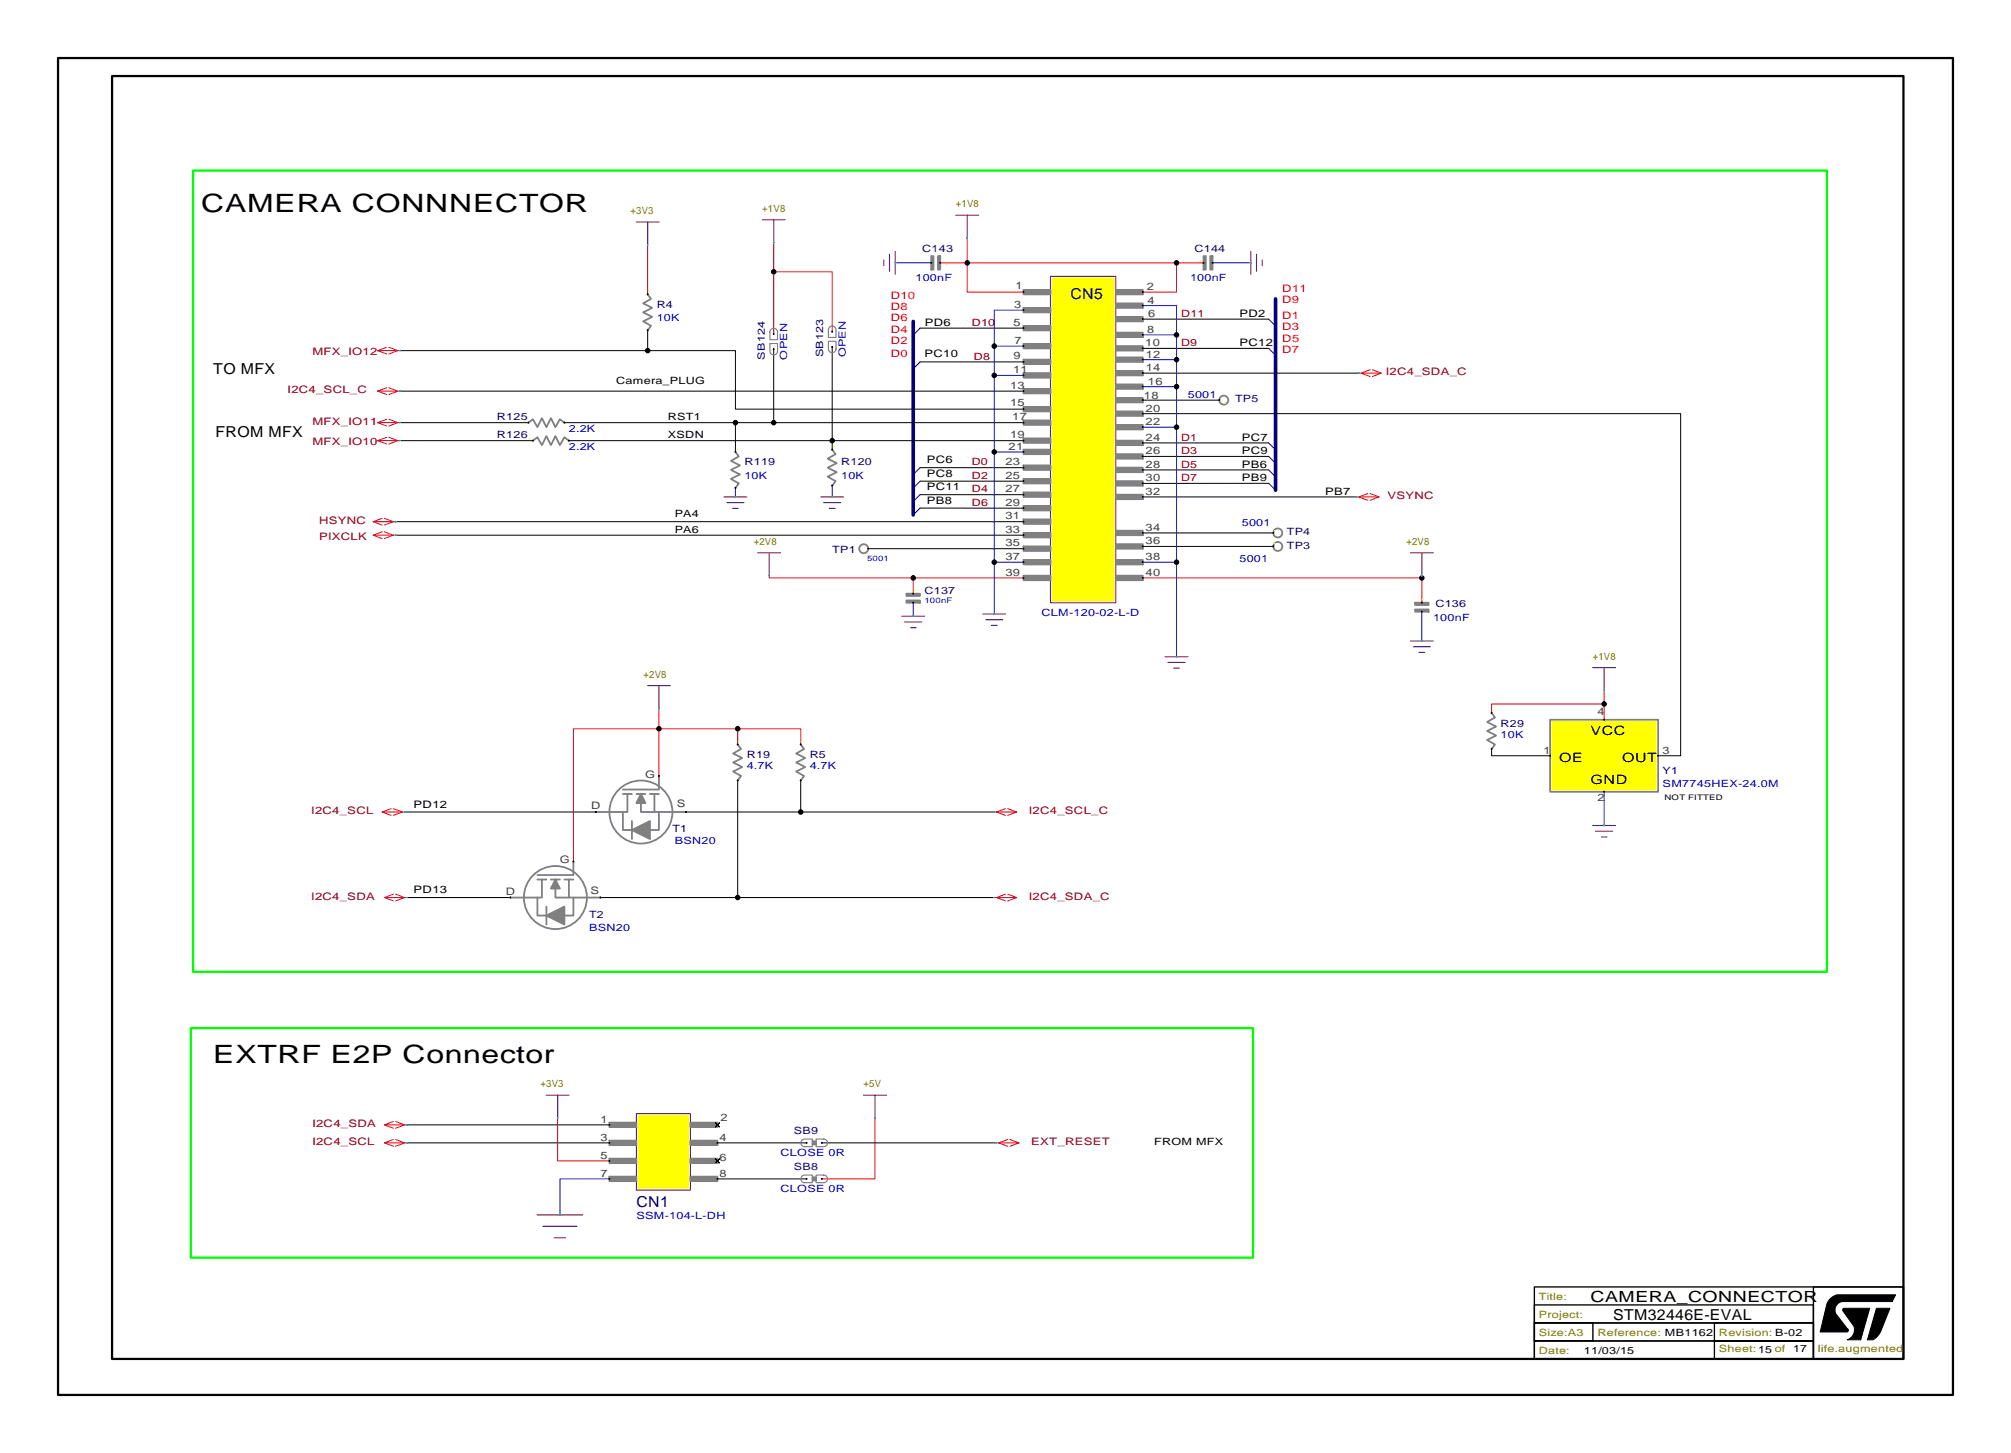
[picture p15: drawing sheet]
<svg xmlns="http://www.w3.org/2000/svg" width="447mm" height="323mm" viewBox="0 0 447 323" stroke-linecap="round" stroke-linejoin="round" font-family="sans-serif">
<defs><g id="words">
<g font-size="5.6">
<text x="44.7" y="47.1">CAMERA CONNNECTOR</text>
<text x="47.4" y="236.2">EXTRF E2P Connector</text>
</g>
<g font-size="3.4" fill="#000080">
<text x="237.8" y="66.4">CN5</text>
<text x="141.4" y="268.2">CN1</text>
</g>
<g font-size="3.4">
<text x="47.4" y="83.2">TO MFX</text>
<text x="47.9" y="97.2">FROM MFX</text>
<text x="353.4" y="289.1">CAMERA_CONNECTOR</text>
<text x="358.4" y="293.2">STM32446E-EVAL</text>
</g>
<g font-size="2.9">
<text x="353.4" y="163.3">VCC</text>
<text x="346.4" y="169.3">OE</text>
<text x="360.4" y="169.3">OUT</text>
<text x="353.4" y="174.3">GND</text>
</g>
<g font-size="2.3" fill="#ff0">
<text x="210.4" y="59.4" transform="rotate(-90 210.4 59.4)">.</text>
<text x="266.9" y="58.4" transform="rotate(-90 266.9 58.4)">.</text>
<text x="143.9" y="64.9">.</text>
<text x="272.4" y="89.9" transform="rotate(-90 272.4 89.9)">.</text>
<text x="116.9" y="93.9" transform="rotate(-90 116.9 93.9)">.</text>
<text x="117.9" y="97.9" transform="rotate(-90 117.9 97.9)">.</text>
<text x="163.4" y="99.9">.</text>
<text x="184.9" y="99.4">.</text>
<text x="282.9" y="117.9">.</text>
<text x="191.9" y="123.4">.</text>
<text x="282.9" y="120.9">.</text>
<text x="202.9" y="131.4">.</text>
<text x="315.9" y="133.4">.</text>
<text x="331.4" y="157.9">.</text>
<text x="163.9" y="164.9">.</text>
<text x="177.9" y="164.9">.</text>
</g>
<g font-size="2.3" fill="#404040">
<text x="225.6" y="64.2">1</text>
<text x="254.8" y="64.4">2</text>
<text x="225.3" y="68.4">3</text>
<text x="255" y="67.4">4</text>
<text x="255.1" y="70.4">6</text>
<text x="225.2" y="72.4">5</text>
<text x="225.4" y="76.4">7</text>
<text x="254.4" y="76.9">10</text>
<text x="254.9" y="73.9">8</text>
<text x="225.1" y="82.9">11</text>
<text x="225.2" y="79.8">9</text>
<text x="254.5" y="82.4">14</text>
<text x="254.5" y="79.4">12</text>
<text x="224.4" y="86.4">13</text>
<text x="254.1" y="88.5">18</text>
<text x="255" y="85.4">16</text>
<text x="224.4" y="90.2">15</text>
<text x="224.9" y="93.2">17</text>
<text x="254.5" y="91.4">20</text>
<text x="254.5" y="94.4">22</text>
<text x="224.1" y="100">21</text>
<text x="224.4" y="97.3">19</text>
<text x="254.5" y="100.9">26</text>
<text x="254.5" y="97.9">24</text>
<text x="223.4" y="106.4">25</text>
<text x="223.4" y="103.4">23</text>
<text x="254.5" y="103.9">28</text>
<text x="254.5" y="106.9">30</text>
<text x="223.4" y="112.4">29</text>
<text x="223.4" y="109.4">27</text>
<text x="254.5" y="109.9">32</text>
<text x="223.4" y="118.4">33</text>
<text x="223.4" y="115.4">31</text>
<text x="254.5" y="117.9">34</text>
<text x="223.4" y="121.4">35</text>
<text x="223.4" y="124.4">37</text>
<text x="254.5" y="124.4">38</text>
<text x="254.5" y="120.9">36</text>
<text x="223.4" y="127.9">39</text>
<text x="254.5" y="127.9">40</text>
<text x="354.9" y="158.9">4</text>
<text x="342.9" y="167.4">1.</text>
<text x="369.4" y="167.4">3</text>
<text x="143.4" y="172.7">G</text>
<text x="131.4" y="179.7">D</text>
<text x="150.4" y="179.2">S</text>
<text x="354.9" y="177.9">2</text>
<text x="124.4" y="191.7">G</text>
<text x="112.4" y="198.7">D</text>
<text x="131.2" y="198.6">S</text>
<text x="133.4" y="249.4">1</text>
<text x="160.1" y="249.1">2</text>
<text x="133.4" y="253.4">3</text>
<text x="133.4" y="257.4">5</text>
<text x="159.9" y="253.4">4</text>
<text x="159.9" y="257.9">6</text>
<text x="133.4" y="261.4">7</text>
<text x="159.9" y="261.4">8</text>
</g>
<g font-size="2.3" fill="#f00">
<text x="284.9" y="64.9">D11</text>
<text x="197.9" y="71.4">D6</text>
<text x="197.9" y="68.9">D8</text>
<text x="197.9" y="66.4">D10</text>
<text x="284.9" y="67.4">D9</text>
<text x="284.9" y="70.9">D1</text>
<text x="197.9" y="76.4">D2</text>
<text x="197.9" y="73.9">D4</text>
<text x="284.9" y="73.4">D3</text>
<text x="284.9" y="75.9">D5</text>
<text x="197.9" y="79.4">D0</text>
<text x="284.9" y="78.4">D7</text>
</g>
<g font-size="2.3">
<text x="275.4" y="70.4">PD2</text>
<text x="205.5" y="72.4">PD6</text>
<text x="275.4" y="76.9">PC12</text>
<text x="205.4" y="79.4">PC10</text>
<text x="275.9" y="100.9">PC9</text>
<text x="275.9" y="97.9">PC7</text>
<text x="205.9" y="105.9">PC8</text>
<text x="205.9" y="102.9">PC6</text>
<text x="275.9" y="106.9">PB9</text>
<text x="275.9" y="103.9">PB6</text>
<text x="205.9" y="111.9">PB8</text>
<text x="205.9" y="108.9">PC11</text>
<text x="294.4" y="109.9">PB7</text>
<text x="91.9" y="179.4">PD12</text>
<text x="91.9" y="198.4">PD13</text>
</g>
<g font-size="2.3" fill="#800000">
<text x="69.4" y="78.9">MFX_IO12</text>
<text x="307.9" y="83.4">I2C4_SDA_C</text>
<text x="63.9" y="87.4">I2C4_SCL_C</text>
<text x="69.4" y="94.4">MFX_IO11</text>
<text x="69.4" y="98.9">MFX_IO10</text>
<text x="308.2" y="110.9">VSYNC</text>
<text x="70.9" y="116.4">HSYNC</text>
<text x="70.9" y="119.9">PIXCLK</text>
<text x="69.2" y="180.9">I2C4_SCL</text>
<text x="228.6" y="180.9">I2C4_SCL_C</text>
<text x="69.2" y="199.9">I2C4_SDA</text>
<text x="228.6" y="199.9">I2C4_SDA_C</text>
<text x="69.4" y="250.4">I2C4_SDA</text>
<text x="69.4" y="254.4">I2C4_SCL</text>
<text x="229.1" y="254.4">EXT_RESET</text>
</g>
<g font-size="2.2" fill="#808000">
<text x="140.1" y="47.6">+3V3</text>
<text x="169.4" y="47.1">+1V8</text>
<text x="212.4" y="46.1">+1V8</text>
<text x="167.5" y="121.1">+2V8</text>
<text x="312.5" y="121.1">+2V8</text>
<text x="353.9" y="146.6">+1V8</text>
<text x="143" y="150.6">+2V8</text>
<text x="120.1" y="241.6">+3V3</text>
<text x="191.9" y="241.6">+5V</text>
<text x="341.9" y="292.9">Project:</text>
<text x="341.9" y="288.9">Title:</text>
<text x="341.9" y="296.9">Size:A3</text>
<text x="354.9" y="296.9">Reference: MB1162</text>
<text x="381.9" y="296.9">Revision: B-02</text>
<text x="341.9" y="300.9">Date:</text>
<text x="381.9" y="300.4">Sheet:15 of</text>
<text x="403.9" y="300.4">life.augmented</text>
</g>
<g font-size="2.2" fill="#000080">
<text x="204.9" y="55.9">C143</text>
<text x="265.4" y="55.9">C144</text>
<text x="145.9" y="68.4">R4</text>
<text x="169.9" y="79.9" transform="rotate(-90 169.9 79.9)">SB124</text>
<text x="182.9" y="79.4" transform="rotate(-90 182.9 79.4)">SB123</text>
<text x="274.4" y="89.4">TP5</text>
<text x="110.4" y="93.4">R125</text>
<text x="110.4" y="97.4">R126</text>
<text x="165.4" y="103.4">R119</text>
<text x="186.9" y="103.4">R120</text>
<text x="285.9" y="118.9">TP4</text>
<text x="184.9" y="122.9">TP1</text>
<text x="285.9" y="121.9">TP3</text>
<text x="205.4" y="131.9">C137</text>
<text x="318.9" y="134.9">C136</text>
<text x="333.4" y="161.4">R29</text>
<text x="165.9" y="168.4">R19</text>
<text x="179.9" y="168.4">R5</text>
<text x="369.4" y="171.9">Y1</text>
<text x="149.4" y="184.9">T1</text>
<text x="130.9" y="203.9">T2</text>
<text x="176.4" y="251.9">SB9</text>
<text x="176.4" y="259.9">SB8</text>
</g>
<g font-size="2.2" fill="#00f">
<text x="203.4" y="62.4">100nF</text>
<text x="264.4" y="62.4">100nF</text>
<text x="145.9" y="71.4">10K</text>
<text x="174.9" y="79.9" transform="rotate(-90 174.9 79.9)">OPEN</text>
<text x="187.9" y="79.4" transform="rotate(-90 187.9 79.4)">OPEN</text>
<text x="263.9" y="88.4">5001</text>
<text x="126.4" y="95.9">2.2K</text>
<text x="126.4" y="99.9">2.2K</text>
<text x="165.4" y="106.4">10K</text>
<text x="186.9" y="106.4">10K</text>
<text x="275.9" y="116.9">5001</text>
<text x="275.4" y="124.9">5001</text>
<text x="231.4" y="136.9">CLM-120-02-L-D</text>
<text x="318.4" y="137.9">100nF</text>
<text x="333.4" y="163.9">10K</text>
<text x="165.9" y="170.9">4.7K</text>
<text x="179.9" y="170.9">4.7K</text>
<text x="369.4" y="174.9">SM7745HEX-24.0M</text>
<text x="149.9" y="187.4">BSN20</text>
<text x="130.9" y="206.9">BSN20</text>
<text x="173.4" y="256.9">CLOSE 0R</text>
<text x="173.4" y="264.9">CLOSE 0R</text>
<text x="141.4" y="270.9">SSM-104-L-DH</text>
</g>
<g font-size="2.2" fill="#800000">
<text x="262.4" y="70.4">D11</text>
<text x="215.9" y="72.4">D10</text>
<text x="262.4" y="76.9">D9</text>
<text x="216.4" y="79.9">D8</text>
<text x="262.4" y="97.9">D1</text>
<text x="262.4" y="100.9">D3</text>
<text x="215.9" y="106.4">D2</text>
<text x="215.9" y="103.4">D0</text>
<text x="262.4" y="106.9">D7</text>
<text x="262.4" y="103.9">D5</text>
<text x="215.9" y="112.4">D6</text>
<text x="215.9" y="109.4">D4</text>
</g>
<g font-size="2.2">
<text x="136.9" y="85.4">Camera_PLUG</text>
<text x="148.4" y="93.4">RST1</text>
<text x="148.4" y="97.4">XSDN</text>
<text x="149.9" y="118.4">PA6</text>
<text x="149.9" y="114.9">PA4</text>
<text x="256.4" y="254.4">FROM MFX</text>
<text x="351.9" y="300.9">11/03/15</text>
<text x="398.4" y="300.4">17</text>
</g>
<g font-size="1.7" fill="#00f">
<text x="192.6" y="124.5">5001</text>
<text x="205.4" y="134">100nF</text>
</g>
<text font-size="1.7" x="369.8" y="177.6">NOT FITTED</text>
</g></defs>
<path d="M202.9 71.4v43M283.4 66.4v42.5" fill="none" stroke="#000080" stroke-width=".8"/>
<path d="M204.4 72.9l-1.5 1.5M281.9 77.4l1.5 1.5M281.9 70.9l1.5 1.5M204.4 80.4l-1.5 1.5M281.9 98.4l1.5 1.5M204.4 112.9l-1.5 1.5M204.4 106.9l-1.5 1.5M204.4 109.9l-1.5 1.5M204.4 103.9l-1.5 1.5M281.9 107.4l1.5 1.5M281.9 104.4l1.5 1.5M281.9 101.4l1.5 1.5" fill="none" stroke="#000080" stroke-width=".22"/>
<g fill="none" stroke="#000" stroke-width=".22">
<path d="M88.9 77.9h55M143.9 77.9h19.5v13h64M143.9 73.4v4.5M171.9 77.6v16.3h55.5M184.9 77.1v22.8M204.4 72.9h23M253.9 77.4h28M253.9 70.9h28M88.9 97.9h29.5M88.9 86.9h138.5M88.9 93.9h28.5M125.4 93.9h38v6.5"/>
<path d="M126.4 97.9h101M163.4 93.9h8.5M204.4 80.4h23M253.9 91.9h119.5v76h-5M253.9 98.4h28M253.9 88.9h17M253.9 82.9h48M87.9 118.9h139.5M87.9 115.9h139.5M204.4 112.9h23M204.4 106.9h23M204.4 109.9h23"/>
<path d="M204.4 103.9h23M253.9 118.4h29M253.9 110.4h47.5M253.9 104.4h28M253.9 101.4h28M281.9 107.4h-28M192.9 121.9h34.5M253.9 121.4h29M163.9 173.4v26h57M177.9 173.4v7M331.4 166.4v1.5h13M89.9 180.4h42.5"/>
<path d="M90.4 199.4h23M133.4 199.4h30.5M152.4 180.4h68.5M90.4 253.9h45M90.4 249.9h45M158.9 249.4l.5 .5 .4-.5-.4 .5 .4 .4-.4-.4-.5 .4 .5-.4zM158.9 257.4l.5 .5 .4-.5-.4 .5 .4 .4-.4-.4-.5 .4 .5-.4zM159.4 253.9h19.8M182.6 253.9h38.8M159.4 261.9h19.8"/>
</g>
<g fill="none" stroke="#f00" stroke-width=".22">
<path d="M143.9 54.4v11M171.9 53.9v20.3M208.9 58.4h58.5M214.9 52.9v12h12.5M261.4 58.4v6.5h-7.5M83.9 77.9l2 .7M85.9 77.1l-2 .8h5M86.4 77.1l2 .8-2 .7M171.9 60.4h13v13.3M83.9 86.9l2 .7M83.9 97.9l2 .7M83.9 93.9l2 .7"/>
<path d="M85.9 86.1l-2 .8h5M85.9 97.1l-2 .8h5M85.9 93.1l-2 .8h5M86.4 86.1l2 .8-2 .7M86.4 97.1l2 .8-2 .7M86.4 93.1l2 .8-2 .7M301.9 82.9h5l-2 .7M304.4 82.1l-2 .8 2 .7M304.9 82.1l2 .8M82.9 115.9l2 .7M82.9 118.9l2 .7M84.9 115.1l-2 .8h5"/>
<path d="M84.9 118.1l-2 .8h5M85.4 115.1l2 .8-2 .7M85.4 118.1l2 .8-2 .7M301.4 110.4h5l-2 .7M303.9 109.6l-2 .8 2 .7M304.4 109.6l2 .8M170.9 127.9v.5h32M202.9 128.4h24.5M202.9 128.4v3.5M253.9 128.4h62M315.9 127.9v6M146.4 157.4v15"/>
<path d="M356.4 156.4h-25v2M356.4 153.4v6.5M86.9 179.6l-2 .8h5M87.4 179.6l2 .8-2 .7M163.9 161.9v3.5M177.9 165.4v-3.5h-50.5v29.5M223.4 179.6l-2 .8 2 .7M223.9 179.6l2 .8M84.9 180.4l2 .7M85.4 199.4l2 .7M87.4 198.6l-2 .8h5M87.9 198.6l2 .8-2 .7"/>
<path d="M220.9 180.4h5l-2 .7M220.9 199.4h5l-2 .7M223.4 198.6l-2 .8 2 .7M223.9 198.6l2 .8M85.4 249.9l2 .7M85.4 253.9l2 .7M87.4 249.1l-2 .8h5M87.4 253.1l-2 .8h5M87.9 249.1l2 .8-2 .7M87.9 253.1l2 .8-2 .7M123.9 248.4v9.5h11.5M194.4 248.4v13.5h-11.8"/>
<path d="M221.4 253.9h5l-2 .7M223.9 253.1l-2 .8 2 .7M224.4 253.1l2 .8"/>
</g>
<g fill="none" stroke="#00f" stroke-width=".22">
<path d="M198.9 58.4h8M269.4 58.4h8.5M227.4 76.9h-6.5v6.5M227.4 68.9h-6.5v8M253.9 67.9h7.5v6.5M253.9 74.4h7.5M253.9 79.9h7.5M261.4 74.4v50.5M220.9 83.4v17M220.9 83.4h6.5M253.9 85.9h7.5M253.9 94.9h7.5"/>
<path d="M163.4 108.4v2M184.9 107.9v2.5M220.9 100.4v36M220.9 100.4h6.5M202.9 133.9v3M220.9 124.9h6.5M253.9 124.9h7.5v21M315.9 135.9v6.5M356.4 175.9v7.5M135.4 261.9h-11v8"/>
</g>
<path d="M42.9 37.9h363v178h-363zM42.4 228.4h236v51h-236z" fill="none" stroke="#0f0" stroke-width=".51"/>
<g fill="none" stroke="#800080" stroke-width=".25">
<path d="M141.4 49.3h5M143.9 49.3v5.1M169.4 48.8h5M171.9 48.8v5.1M196.4 57.8v1.2M197.6 56.5v3.8M198.9 55.9v5M212.4 47.8h5M214.9 47.8v5.1M277.9 55.9v5M279.2 56.5v3.8M280.4 57.8v1.2"/>
<path d="M233.4 61.4h14.5v72.5h-14.5zM160.9 110.4h5M161.5 111.7h3.8M162.8 112.9h1.2M182.4 110.4h5M183 111.7h3.8M184.3 112.9h1.2M168.4 122.8h5M170.9 122.8v5.1M200.4 136.9h5M201 138.2h3.8M202.3 139.4h1.2"/>
<path d="M218.4 136.4h5M219 137.7h3.8M220.3 138.9h1.2M313.4 122.8h5M315.9 122.8v5.1M143.9 152.3h5M146.4 152.3v5.1M258.9 145.9h5M259.5 147.2h3.8M260.8 148.4h1.2M313.4 142.4h5M314 143.7h3.8"/>
<path d="M315.3 144.9h1.2M353.9 148.3h5M356.4 148.3v5.1M353.9 183.4h5M354.5 184.7h3.8M355.8 185.9h1.2M121.4 243.3h5M123.9 243.3v5.1M141.4 247.4h12v17h-12zM191.9 243.3h5M194.4 243.3v5.1M119.3 269.9h10.2"/>
<path d="M120.6 272.4h7.6M123.1 275h2.6"/>
</g>
<g fill="#ff0" stroke="#ff0" stroke-width=".38">
<path d="M141.9 247.9h11v16h-11z" fill-rule="evenodd"/>
<path d="M344.9 160.4h23v15h-23z" fill-rule="evenodd"/>
<path d="M233.9 61.8h13.5v71.6h-13.5z" fill-rule="evenodd"/>
</g>
<g fill="#000" stroke="#000" stroke-width=".22">
<path d="M409.5 290.7l5.9-.1-2 7h-3a2.37 2.37 0 0 0 1.5-3l-2.5-3.5z" fill-rule="evenodd"/>
<path d="M416.9 290.6h3l-2 5-.5 1a2.34 2.34 0 0 1-2.5 1z" fill-rule="evenodd"/>
<path d="M406.8 288.4l1.3-.8h13l-.7 1.5h-11a1.88 1.88 0 0 0-1.5 2.8l2.5 3.2a.4 .4 0 0 1 .3 .4 .4 .4 0 0 1-.3 .4h-6l1.5-6.3z" fill-rule="evenodd"/>
<circle cx="206.9" cy="58.4" r=".1"/>
<circle cx="208.9" cy="58.4" r=".1"/>
<circle cx="214.9" cy="58.4" r=".5"/>
<circle cx="261.4" cy="58.4" r=".5"/>
<circle cx="267.4" cy="58.4" r=".1"/>
<circle cx="269.4" cy="58.4" r=".1"/>
<circle cx="143.9" cy="65.4" r=".1"/>
<circle cx="143.9" cy="73.4" r=".1"/>
<circle cx="143.9" cy="77.9" r=".5"/>
<circle cx="171.9" cy="74.2" r=".1"/>
<circle cx="171.9" cy="60.4" r=".5"/>
<circle cx="171.9" cy="77.6" r=".1"/>
<circle cx="184.9" cy="73.7" r=".1"/>
<circle cx="184.9" cy="77.1" r=".1"/>
<circle cx="220.9" cy="76.9" r=".5"/>
<circle cx="227.4" cy="68.9" r=".1"/>
<circle cx="227.4" cy="72.9" r=".1"/>
<circle cx="227.4" cy="64.9" r=".1"/>
<circle cx="227.4" cy="76.9" r=".1"/>
<circle cx="253.9" cy="77.4" r=".1"/>
<circle cx="253.9" cy="79.9" r=".1"/>
<circle cx="253.9" cy="74.4" r=".1"/>
<circle cx="253.9" cy="70.9" r=".1"/>
<circle cx="253.9" cy="64.9" r=".1"/>
<circle cx="253.9" cy="67.9" r=".1"/>
<circle cx="261.4" cy="74.4" r=".5"/>
<circle cx="261.4" cy="79.9" r=".5"/>
<circle cx="117.4" cy="93.9" r=".1"/>
<circle cx="118.4" cy="97.9" r=".1"/>
<circle cx="125.4" cy="93.9" r=".1"/>
<circle cx="126.4" cy="97.9" r=".1"/>
<circle cx="163.4" cy="93.9" r=".5"/>
<circle cx="171.9" cy="93.9" r=".5"/>
<circle cx="184.9" cy="97.9" r=".5"/>
<circle cx="184.9" cy="99.9" r=".1"/>
<circle cx="220.9" cy="83.4" r=".5"/>
<circle cx="227.4" cy="83.4" r=".1"/>
<circle cx="227.4" cy="86.9" r=".1"/>
<circle cx="227.4" cy="80.4" r=".1"/>
<circle cx="227.4" cy="93.9" r=".1"/>
<circle cx="227.4" cy="90.9" r=".1"/>
<circle cx="227.4" cy="97.9" r=".1"/>
<circle cx="253.9" cy="88.9" r=".1"/>
<circle cx="253.9" cy="85.9" r=".1"/>
<circle cx="253.9" cy="94.9" r=".1"/>
<circle cx="253.9" cy="82.9" r=".1"/>
<circle cx="253.9" cy="91.9" r=".1"/>
<circle cx="253.9" cy="98.4" r=".1"/>
<circle cx="261.4" cy="94.9" r=".5"/>
<circle cx="261.4" cy="85.9" r=".5"/>
<circle cx="270.9" cy="88.9" r=".1"/>
<circle cx="163.4" cy="100.4" r=".1"/>
<circle cx="163.4" cy="108.4" r=".1"/>
<circle cx="184.9" cy="107.9" r=".1"/>
<circle cx="220.9" cy="100.4" r=".5"/>
<circle cx="227.4" cy="115.9" r=".1"/>
<circle cx="227.4" cy="103.9" r=".1"/>
<circle cx="227.4" cy="118.9" r=".1"/>
<circle cx="227.4" cy="106.9" r=".1"/>
<circle cx="227.4" cy="100.4" r=".1"/>
<circle cx="227.4" cy="112.9" r=".1"/>
<circle cx="227.4" cy="109.9" r=".1"/>
<circle cx="253.9" cy="118.4" r=".1"/>
<circle cx="253.9" cy="104.4" r=".1"/>
<circle cx="253.9" cy="110.4" r=".1"/>
<circle cx="253.9" cy="101.4" r=".1"/>
<circle cx="253.9" cy="107.4" r=".1"/>
<circle cx="282.9" cy="118.4" r=".1"/>
<circle cx="192.9" cy="121.9" r=".1"/>
<circle cx="202.9" cy="133.9" r=".1"/>
<circle cx="202.9" cy="131.9" r=".1"/>
<circle cx="202.9" cy="128.4" r=".5"/>
<circle cx="220.9" cy="124.9" r=".5"/>
<circle cx="227.4" cy="121.9" r=".1"/>
<circle cx="227.4" cy="128.4" r=".1"/>
<circle cx="227.4" cy="124.9" r=".1"/>
<circle cx="253.9" cy="128.4" r=".1"/>
<circle cx="253.9" cy="124.9" r=".1"/>
<circle cx="253.9" cy="121.4" r=".1"/>
<circle cx="261.4" cy="124.9" r=".5"/>
<circle cx="282.9" cy="121.4" r=".1"/>
<circle cx="315.9" cy="135.9" r=".1"/>
<circle cx="315.9" cy="133.9" r=".1"/>
<circle cx="315.9" cy="128.4" r=".5"/>
<circle cx="331.4" cy="158.4" r=".1"/>
<circle cx="356.4" cy="156.4" r=".5"/>
<circle cx="356.4" cy="159.9" r=".1"/>
<circle cx="146.4" cy="161.9" r=".5"/>
<circle cx="146.4" cy="172.4" r=".1"/>
<circle cx="163.9" cy="161.9" r=".5"/>
<circle cx="163.9" cy="165.4" r=".1"/>
<circle cx="163.9" cy="173.4" r=".1"/>
<circle cx="177.9" cy="173.4" r=".1"/>
<circle cx="177.9" cy="165.4" r=".1"/>
<circle cx="331.4" cy="166.4" r=".1"/>
<circle cx="344.4" cy="167.9" r=".1"/>
<circle cx="356.4" cy="175.9" r=".1"/>
<circle cx="368.4" cy="167.9" r=".1"/>
<circle cx="113.4" cy="199.4" r=".1"/>
<circle cx="127.4" cy="191.4" r=".1"/>
<circle cx="132.4" cy="180.4" r=".1"/>
<circle cx="133.4" cy="199.4" r=".1"/>
<circle cx="152.4" cy="180.4" r=".1"/>
<circle cx="163.9" cy="199.4" r=".5"/>
<circle cx="177.9" cy="180.4" r=".5"/>
<circle cx="135.4" cy="257.9" r=".1"/>
<circle cx="135.4" cy="249.9" r=".1"/>
<circle cx="135.4" cy="253.9" r=".1"/>
<circle cx="159.4" cy="253.9" r=".1"/>
<circle cx="179.2" cy="253.9" r=".1"/>
<circle cx="182.6" cy="253.9" r=".1"/>
<circle cx="135.4" cy="261.9" r=".1"/>
<circle cx="159.4" cy="261.9" r=".1"/>
<circle cx="179.2" cy="261.9" r=".1"/>
<circle cx="182.6" cy="261.9" r=".1"/>
</g>
<path d="M340.9 297.9h62v4h-62zM340.9 293.9h62v4h-62zM340.9 293.9h13v4h-13zM340.9 289.9h62v4h-62zM340.9 285.9h82v16h-82zM380.9 293.9h22v4h-22zM380.9 297.9h22v4h-22zM402.9 285.9h20v16h-20z" fill="none" stroke="#000" stroke-width=".3"/>
<path d="M12.9 12.9h421v297h-421zM24.9 16.9h398v285h-398z" fill="none" stroke="#000" stroke-width=".5"/>
<g fill="#0ff" stroke="#0ff" stroke-width=".22">
<circle cx="88.9" cy="86.9" r=".1"/>
<circle cx="90.4" cy="249.9" r=".1"/>
<circle cx="88.9" cy="97.9" r=".1"/>
<circle cx="301.4" cy="110.4" r=".1"/>
<circle cx="88.9" cy="93.9" r=".1"/>
<circle cx="88.9" cy="77.9" r=".1"/>
<circle cx="221.4" cy="253.9" r=".1"/>
<circle cx="87.9" cy="115.9" r=".1"/>
<circle cx="87.9" cy="118.9" r=".1"/>
<circle cx="89.9" cy="180.4" r=".1"/>
<circle cx="220.9" cy="180.4" r=".1"/>
<circle cx="220.9" cy="199.4" r=".1"/>
<circle cx="301.9" cy="82.9" r=".1"/>
<circle cx="90.4" cy="199.4" r=".1"/>
<circle cx="90.4" cy="253.9" r=".1"/>
<circle cx="277.9" cy="58.4" r=".1"/>
<circle cx="214.9" cy="52.9" r=".1"/>
<circle cx="198.9" cy="58.4" r=".1"/>
<circle cx="202.9" cy="136.9" r=".1"/>
<circle cx="356.4" cy="153.4" r=".1"/>
<circle cx="356.4" cy="183.4" r=".1"/>
<circle cx="220.9" cy="136.4" r=".1"/>
<circle cx="170.9" cy="127.9" r=".1"/>
<circle cx="171.9" cy="53.9" r=".1"/>
<circle cx="315.9" cy="142.4" r=".1"/>
<circle cx="123.9" cy="248.4" r=".1"/>
<circle cx="315.9" cy="127.9" r=".1"/>
<circle cx="261.4" cy="145.9" r=".1"/>
<circle cx="124.4" cy="269.9" r=".1"/>
<circle cx="163.4" cy="110.4" r=".1"/>
<circle cx="194.4" cy="248.4" r=".1"/>
<circle cx="184.9" cy="110.4" r=".1"/>
<circle cx="146.4" cy="157.4" r=".1"/>
<circle cx="143.9" cy="54.4" r=".1"/>
</g>
<g fill="none" stroke="#808080" stroke-width=".4">
<path d="M143.9 65.4l.7 1-1.7 1 2 1-2 1 2 1-2 1 1.7 1-.7 1M117.4 93.9l1-.8 1 1.8 1-2 1 2 1-2 1 2 1-1.8 1 .8M118.4 97.9l1-.8 1 1.8 1-2 1 2 1-2 1 2 1-1.8 1 .8M184.9 99.9l.7 1-1.7 1 2 1-2 1 2 1-2 1 1.7 1-.7 1M163.4 100.4l.7 1-1.7 1 2 1-2 1 2 1-2 1 1.7 1-.7 1M331.4 158.4l.7 1-1.7 1 2 1-2 1 2 1-2 1 1.7 1-.7 1M344.4 159.9h24v16h-24zM138.4 176.4h2M139.4 176.4v4h-7M141.4 176.4h2M142.4 176.4v4h3M144.4 176.4h2"/>
<path d="M145.4 176.4v4h7M146.4 172.4v3h-8M163.9 165.4l.7 1-1.7 1 2 1-2 1 2 1-2 1 1.7 1-.7 1M177.9 165.4l.7 1-1.7 1 2 1-2 1 2 1-2 1 1.7 1-.7 1M119.4 199.4v4h8v-4M119.4 195.4h2M120.4 195.4v4h-7M122.4 195.4h2M123.4 195.4v4h3M125.4 195.4h2M126.4 195.4v4h7M127.4 191.4v3h-8"/>
<path d="M138.4 180.4v4h8v-4M140.4 182.4v4M121.4 201.4v4"/>
<circle cx="271.9" cy="88.9" r="1"/>
<circle cx="283.9" cy="118.4" r="1"/>
<circle cx="191.9" cy="121.9" r="1"/>
<circle cx="283.9" cy="121.4" r="1"/>
<circle cx="123.4" cy="199.4" r="7"/>
<circle cx="142.4" cy="180.4" r="7"/>
</g>
<g fill="#808080" stroke="#808080" stroke-width=".4">
<path d="M142.4 176.4l1 2h-2z"/>
<path d="M140.4 184.4l4-2v4z"/>
<path d="M123.4 195.4l1 2h-2z"/>
<path d="M121.4 203.4l4-2v4z"/>
<path d="M227.4 106.4h6v1h-6z" fill-rule="evenodd"/>
<path d="M227.4 90.4h6v1h-6z" fill-rule="evenodd"/>
<path d="M227.4 79.9h6v1h-6z" fill-rule="evenodd"/>
<path d="M227.4 112.4h6v1h-6z" fill-rule="evenodd"/>
<path d="M247.9 124.4h6v1h-6z" fill-rule="evenodd"/>
<path d="M247.9 103.9h6v1h-6z" fill-rule="evenodd"/>
<path d="M247.9 82.4h6v1h-6z" fill-rule="evenodd"/>
<path d="M247.9 91.4h6v1h-6z" fill-rule="evenodd"/>
<path d="M227.4 68.4h6v1h-6z" fill-rule="evenodd"/>
<path d="M227.4 93.4h6v1h-6z" fill-rule="evenodd"/>
<path d="M227.4 118.4h6v1h-6z" fill-rule="evenodd"/>
<path d="M247.9 67.4h6v1h-6z" fill-rule="evenodd"/>
<path d="M247.9 100.9h6v1h-6z" fill-rule="evenodd"/>
<path d="M227.4 72.4h6v1h-6z" fill-rule="evenodd"/>
<path d="M227.4 97.4h6v1h-6z" fill-rule="evenodd"/>
<path d="M247.9 64.4h6v1h-6z" fill-rule="evenodd"/>
<path d="M247.9 73.9h6v1h-6z" fill-rule="evenodd"/>
<path d="M247.9 70.4h6v1h-6z" fill-rule="evenodd"/>
<path d="M227.4 127.9h6v1h-6z" fill-rule="evenodd"/>
<path d="M227.4 115.4h6v1h-6z" fill-rule="evenodd"/>
<path d="M247.9 120.9h6v1h-6z" fill-rule="evenodd"/>
<path d="M247.9 117.9h6v1h-6z" fill-rule="evenodd"/>
<path d="M247.9 76.9h6v1h-6z" fill-rule="evenodd"/>
<path d="M247.9 94.4h6v1h-6z" fill-rule="evenodd"/>
<path d="M135.4 261.4h6v1h-6z" fill-rule="evenodd"/>
<path d="M153.4 249.4h6v1h-6z" fill-rule="evenodd"/>
<path d="M135.4 253.4h6v1h-6z" fill-rule="evenodd"/>
<path d="M153.4 261.4h6v1h-6z" fill-rule="evenodd"/>
<path d="M247.9 106.9h6v1h-6z" fill-rule="evenodd"/>
<path d="M247.9 109.9h6v1h-6z" fill-rule="evenodd"/>
<path d="M135.4 257.4h6v1h-6z" fill-rule="evenodd"/>
<path d="M153.4 253.4h6v1h-6z" fill-rule="evenodd"/>
<path d="M247.9 88.4h6v1h-6z" fill-rule="evenodd"/>
<path d="M227.4 99.9h6v1h-6z" fill-rule="evenodd"/>
<path d="M227.4 121.4h6v1h-6z" fill-rule="evenodd"/>
<path d="M247.9 79.4h6v1h-6z" fill-rule="evenodd"/>
<path d="M227.4 103.4h6v1h-6z" fill-rule="evenodd"/>
<path d="M227.4 82.9h6v1h-6z" fill-rule="evenodd"/>
<path d="M135.4 249.4h6v1h-6z" fill-rule="evenodd"/>
<path d="M153.4 257.4h6v1h-6z" fill-rule="evenodd"/>
<path d="M247.9 127.9h6v1h-6z" fill-rule="evenodd"/>
<path d="M247.9 85.4h6v1h-6z" fill-rule="evenodd"/>
<path d="M227.4 86.4h6v1h-6z" fill-rule="evenodd"/>
<path d="M227.4 64.4h6v1h-6z" fill-rule="evenodd"/>
<path d="M227.4 124.4h6v1h-6z" fill-rule="evenodd"/>
<path d="M247.9 97.9h6v1h-6z" fill-rule="evenodd"/>
<path d="M227.4 76.4h6v1h-6z" fill-rule="evenodd"/>
<path d="M227.4 109.4h6v1h-6z" fill-rule="evenodd"/>
<path d="M267.4 56.9h.5v3h-.5z" fill-rule="evenodd"/>
<path d="M268.9 56.9h.5v3h-.5z" fill-rule="evenodd"/>
<path d="M314.4 133.9h3v.5h-3z" fill-rule="evenodd"/>
<path d="M314.4 135.4h3v.5h-3z" fill-rule="evenodd"/>
<path d="M201.4 131.9h3v.5h-3z" fill-rule="evenodd"/>
<path d="M201.4 133.4h3v.5h-3z" fill-rule="evenodd"/>
<path d="M208.4 56.9h.5v3h-.5z" fill-rule="evenodd"/>
<path d="M206.9 56.9h.5v3h-.5z" fill-rule="evenodd"/>
</g>
<path d="M171 76.3h1.7v1.7a.85 .85 0 0 1-.8 .9 .85 .85 0 0 1-.9-.9zM171.3 73.2a.85 .85 0 0 1 .9-.2 .85 .85 0 0 1 .5 .8v1.7h-1.7v-1.7zM184 75.8h1.7v1.7a.85 .85 0 0 1-.8 .9 .85 .85 0 0 1-.9-.9zM184.3 72.7a.85 .85 0 0 1 .9-.2 .85 .85 0 0 1 .5 .8v1.7h-1.7v-1.7zM178.2 253.3l.6-.3h1.7v1.7h-1.7a.85 .85 0 0 1-.8-.5 .85 .85 0 0 1 .2-.9zM181.3 253h1.7a.85 .85 0 0 1 .9 .9 .85 .85 0 0 1-.9 .8h-1.7zM178.2 261.3l.6-.3h1.7v1.7h-1.7a.85 .85 0 0 1-.8-.5 .85 .85 0 0 1 .2-.9zM181.3 261h1.7a.85 .85 0 0 1 .9 .9 .85 .85 0 0 1-.9 .8h-1.7z" fill="none" stroke="#808080" stroke-width=".25"/>
<g fill="#808080" stroke="#808080" stroke-width=".25">
<path d="M180.5 261.5h.8v.8h-.8z" fill-rule="evenodd"/>
<path d="M180.5 253.5h.8v.8h-.8z" fill-rule="evenodd"/>
</g>
<use href="#words"/>
</svg>
